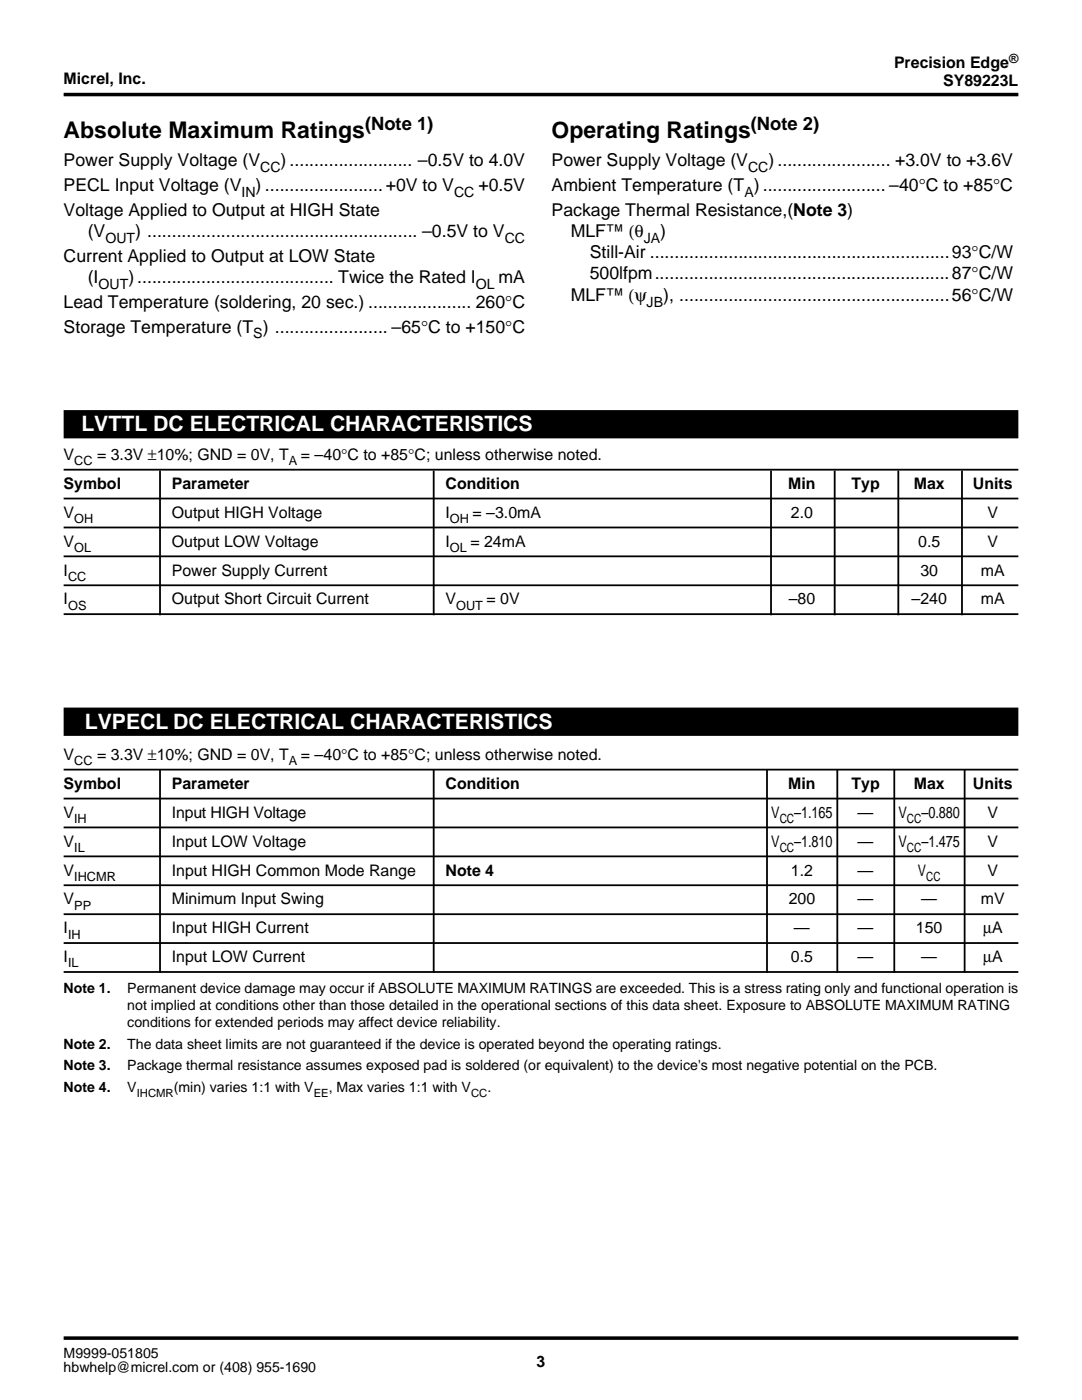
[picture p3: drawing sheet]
<svg xmlns="http://www.w3.org/2000/svg" width="216mm" height="279mm" viewBox="0 0 216 279" stroke-linecap="round" stroke-linejoin="round" font-family="sans-serif">
<defs><g id="words">
<g font-size="4.6">
<text x="12.7" y="27.5">Absolute Maximum Ratings</text>
<text x="110.1" y="27.5">Operating Ratings</text>
</g>
<g font-size="4.2" fill="#fff">
<text x="16.2" y="86">LVTTL DC ELECTRICAL CHARACTERISTICS</text>
<text x="16.9" y="145.6">LVPECL DC ELECTRICAL CHARACTERISTICS</text>
</g>
<g font-size="3.7">
<text x="72.8" y="26">(Note 1)</text>
<text x="149.8" y="26">(Note 2)</text>
</g>
<g font-size="3.5">
<text x="12.7" y="33.2">Power Supply Voltage (V</text>
<text x="56" y="33.2">) ......................... –0.5V to 4.0V</text>
<text x="110.1" y="33.2">Power Supply Voltage (V</text>
<text x="153.4" y="33.2">) ....................... +3.0V to +3.6V</text>
<text x="12.7" y="38.1">PECL Input Voltage (V</text>
<text x="51" y="38.1">) ........................+0V to V</text>
<text x="95.5" y="38.1">+0.5V</text>
<text x="110.1" y="38.1">Ambient Temperature (T ) ......................... –40°C to +85°C</text>
<text x="12.7" y="43.1">Voltage Applied to Output at HIGH State</text>
<text x="17.5" y="47.3">(V</text>
<text x="27" y="47.3">) ....................................................... –0.5V to V</text>
<text x="110.1" y="43.1">Package Thermal Resistance,(Note 3)</text>
<text x="113.9" y="47.3">MLF™ (θ</text>
<text x="131.7" y="47.3">)</text>
<text x="12.7" y="52.2">Current Applied to Output at LOW State</text>
<text x="117.7" y="51.5">Still-Air .............................................................93°C/W</text>
<text x="17.5" y="56.5">(I</text>
<text x="25.6" y="56.5">) ........................................ Twice the Rated I</text>
<text x="99.5" y="56.5">mA</text>
<text x="117.7" y="55.8">500lfpm............................................................87°C/W</text>
<text x="12.7" y="61.4">Lead Temperature (soldering, 20 sec.) ..................... 260°C</text>
<text x="113.9" y="60">MLF™ (ψ</text>
<text x="132.3" y="60">), .......................................................56°C/W</text>
<text x="12.7" y="66.4">Storage Temperature (T ) ....................... –65°C to +150°C</text>
</g>
<g font-size="3.2">
<text x="12.7" y="16.8">Micrel, Inc.</text>
<text x="178.4" y="13.6">Precision Edge</text>
<text x="188.2" y="17.2">SY89223L</text>
<text x="12.7" y="91.8">V</text>
<text x="19.4" y="91.8">= 3.3V ±10%; GND = 0V, T</text>
<text x="60" y="91.8">= –40°C to +85°C; unless otherwise noted.</text>
<text x="12.7" y="97.6">Symbol</text>
<text x="34.3" y="97.6">Parameter</text>
<text x="88.9" y="97.6">Condition</text>
<text x="157.3" y="97.6">Min</text>
<text x="169.9" y="97.6">Typ</text>
<text x="182.3" y="97.6">Max</text>
<text x="194.1" y="97.6">Units</text>
<text x="12.7" y="103.3">V</text>
<text x="34.3" y="103.3">Output HIGH Voltage</text>
<text x="88.9" y="103.3">I</text>
<text x="94.3" y="103.3">= –3.0mA</text>
<text x="157.8" y="103.3">2.0</text>
<text x="197.1" y="103.3">V</text>
<text x="12.7" y="109.1">V</text>
<text x="34.3" y="109.1">Output LOW Voltage</text>
<text x="88.9" y="109.1">I</text>
<text x="93.9" y="109.1">= 24mA</text>
<text x="183.2" y="109.1">0.5</text>
<text x="197.1" y="109.1">V</text>
<text x="12.7" y="114.9">I</text>
<text x="34.3" y="114.9">Power Supply Current</text>
<text x="183.7" y="114.9">30</text>
<text x="195.7" y="114.9">mA</text>
<text x="12.7" y="120.6">I</text>
<text x="34.3" y="120.6">Output Short Circuit Current</text>
<text x="88.9" y="120.6">V</text>
<text x="97.1" y="120.6">= 0V</text>
<text x="157.4" y="120.6">–80</text>
<text x="181.9" y="120.6">–240</text>
<text x="195.7" y="120.6">mA</text>
<text x="12.7" y="151.7">V</text>
<text x="19.4" y="151.7">= 3.3V ±10%; GND = 0V, T</text>
<text x="60" y="151.7">= –40°C to +85°C; unless otherwise noted.</text>
<text x="12.7" y="157.4">Symbol</text>
<text x="34.3" y="157.4">Parameter</text>
<text x="88.9" y="157.4">Condition</text>
<text x="157.3" y="157.4">Min</text>
<text x="169.9" y="157.4">Typ</text>
<text x="182.3" y="157.4">Max</text>
<text x="194.1" y="157.4">Units</text>
<text x="12.7" y="163.2">V</text>
<text x="34.3" y="163.2">Input HIGH Voltage</text>
<text x="153.9" y="163.2">V</text>
<text x="158.5" y="163.2">–1.165</text>
<text x="171.1" y="163.2">—</text>
<text x="179.3" y="163.2">V</text>
<text x="183.9" y="163.2">–0.880</text>
<text x="197.1" y="163.2">V</text>
<text x="12.7" y="169">V</text>
<text x="34.3" y="169">Input LOW Voltage</text>
<text x="153.9" y="169">V</text>
<text x="158.5" y="169">–1.810</text>
<text x="171.1" y="169">—</text>
<text x="179.3" y="169">V</text>
<text x="183.9" y="169">–1.475</text>
<text x="197.1" y="169">V</text>
<text x="12.7" y="174.7">V</text>
<text x="34.3" y="174.7">Input HIGH Common Mode Range</text>
<text x="88.9" y="174.7">Note 4</text>
<text x="157.8" y="174.7">1.2</text>
<text x="171.1" y="174.7">—</text>
<text x="183.2" y="174.7">V</text>
<text x="197.1" y="174.7">V</text>
<text x="12.7" y="180.5">V</text>
<text x="34.3" y="180.5">Minimum Input Swing</text>
<text x="157.4" y="180.5">200</text>
<text x="171.1" y="180.5">—</text>
<text x="183.8" y="180.5">—</text>
<text x="195.7" y="180.5">mV</text>
<text x="12.7" y="186.3">I</text>
<text x="34.3" y="186.3">Input HIGH Current</text>
<text x="158.4" y="186.3">—</text>
<text x="171.1" y="186.3">—</text>
<text x="182.8" y="186.3">150</text>
<text x="196.2" y="186.3">µA</text>
<text x="12.7" y="192">I</text>
<text x="34.3" y="192">Input LOW Current</text>
<text x="157.8" y="192">0.5</text>
<text x="171.1" y="192">—</text>
<text x="183.8" y="192">—</text>
<text x="196.2" y="192">µA</text>
<text x="107.1" y="272.8">3</text>
</g>
<g font-size="2.8">
<text x="51.9" y="34.4">CC</text>
<text x="149.3" y="34.4">CC</text>
<text x="48.2" y="39.3">IN</text>
<text x="90.6" y="39.3">CC</text>
<text x="148.5" y="39.3">A</text>
<text x="21" y="48.5">OUT</text>
<text x="100.7" y="48.5">CC</text>
<text x="128.5" y="48.5">JA</text>
<text x="19.7" y="57.7">OUT</text>
<text x="94.9" y="57.7">OL</text>
<text x="129" y="61.2">JB</text>
<text x="50.5" y="67.5">S</text>
<text x="12.7" y="198.2">Note 1.</text>
<text x="25.4" y="201.5">not implied at conditions other than those detailed in the operational sections of this data sheet. Exposure to ABSOLUTE MAXIMUM RATlNG</text>
<text x="25.4" y="198.2">Permanent device damage may occur if ABSOLUTE MAXIMUM RATINGS are exceeded. This is a stress rating only and functional operation is</text>
<text x="12.7" y="209.4">Note 2.</text>
<text x="25.4" y="204.9">conditions for extended periods may affect device reliability.</text>
<text x="25.4" y="209.4">The data sheet limits are not guaranteed if the device is operated beyond the operating ratings.</text>
<text x="12.7" y="213.5">Note 3.</text>
<text x="25.4" y="213.5">Package thermal resistance assumes exposed pad is soldered (or equivalent) to the device's most negative potential on the PCB.</text>
<text x="12.7" y="217.9">Note 4.</text>
<text x="25.4" y="217.9">V</text>
<text x="34.7" y="217.9">(min) varies 1:1 with V</text>
<text x="65.6" y="217.9">, Max varies 1:1 with V</text>
<text x="97.3" y="217.9">.</text>
<text x="12.7" y="271.1">M9999-051805</text>
<text x="12.7" y="273.9">hbwhelp@micrel.com or (408) 955-1690</text>
</g>
<g font-size="2.5">
<text x="201.3" y="12.6">®</text>
<text x="14.8" y="92.9">CC</text>
<text x="57.6" y="92.9">A</text>
<text x="14.8" y="104.4">OH</text>
<text x="89.8" y="104.4">OH</text>
<text x="14.8" y="110.2">OL</text>
<text x="89.8" y="110.2">OL</text>
<text x="13.6" y="115.9">CC</text>
<text x="13.6" y="121.7">OS</text>
<text x="91" y="121.7">OUT</text>
<text x="14.8" y="152.7">CC</text>
<text x="57.6" y="152.7">A</text>
<text x="14.8" y="164.3">IH</text>
<text x="155.6" y="164.3">CC</text>
<text x="181" y="164.3">CC</text>
<text x="14.8" y="170">IL</text>
<text x="155.6" y="170">CC</text>
<text x="181" y="170">CC</text>
<text x="14.8" y="175.8">IHCMR</text>
<text x="184.8" y="175.8">CC</text>
<text x="14.8" y="181.5">PP</text>
<text x="13.6" y="187.3">IH</text>
<text x="13.6" y="193.1">IL</text>
</g>
<g font-size="2.3">
<text x="27.3" y="218.9">IHCMR</text>
<text x="62.6" y="218.9">EE</text>
<text x="94" y="218.9">CC</text>
</g>
</g></defs>
<path d="M12.7 18.9h190.5M12.7 267h190.5" fill="none" stroke="#000" stroke-width=".7" stroke-linecap="butt"/>
<g fill="none" stroke="#000" stroke-width=".36">
<path d="M12.7 93.7h190.5M12.7 99.5h190.5M31.9 93.9v28.9M86.5 93.9v28.9M153.8 93.9v28.9M166.5 93.9v28.9M179.2 93.9v28.9M191.9 93.9v28.9M12.7 105.3h190.5M12.7 111h190.5M12.7 116.8h190.5M12.7 122.6h190.5"/>
<path d="M12.7 153.6h190.5M12.7 159.4h190.5M31.9 153.6v40.5M86.5 153.6v40.5M153 153.6v40.5M167.1 153.6v40.5M178.4 153.6v40.5M192.5 153.6v40.5M12.7 165.1h190.5M12.7 170.9h190.5M12.7 176.7h190.5M12.7 182.4h190.5"/>
<path d="M12.7 188.2h190.5M12.7 194h190.5"/>
</g>
<g fill="#000" stroke="#000" stroke-width=".36">
<path d="M12.9 82h190.1v5.3h-190.1z" fill-rule="evenodd"/>
<path d="M12.9 141.4h190.1v5.3h-190.1z" fill-rule="evenodd"/>
</g>
<use href="#words"/>
</svg>
